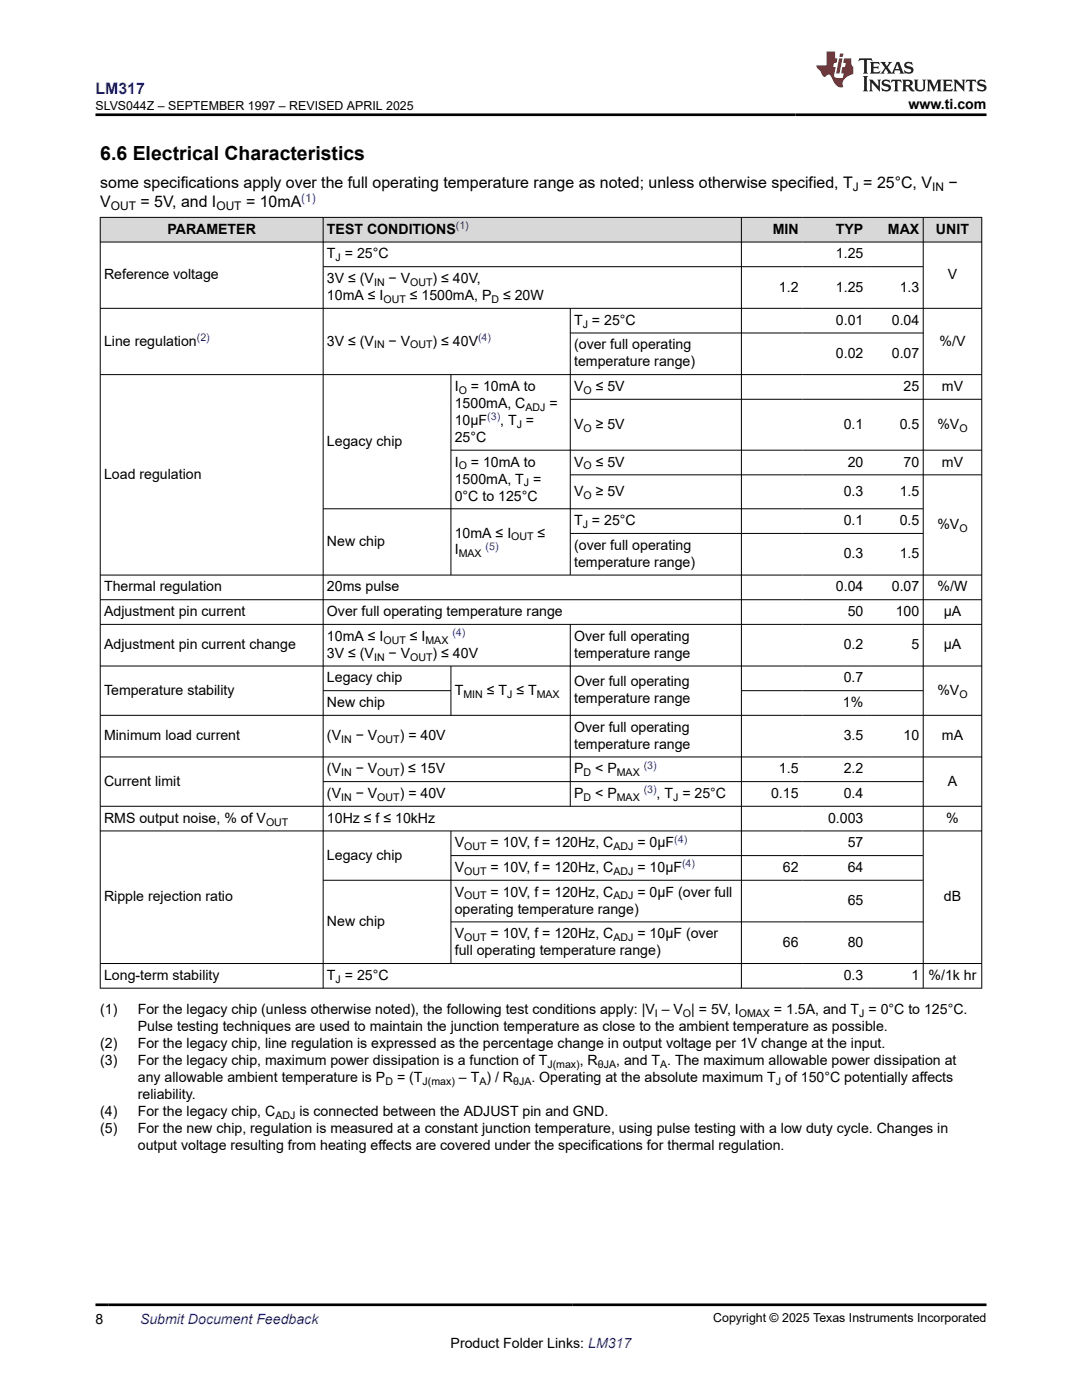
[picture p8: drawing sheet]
<svg xmlns="http://www.w3.org/2000/svg" width="216mm" height="279mm" viewBox="0 0 216 279" stroke-linecap="round" stroke-linejoin="round" font-family="sans-serif">
<defs><g id="words">
<text font-size="3.9" x="20" y="32">6.6 Electrical Characteristics</text>
<text font-size="3.2" fill="#00f" x="19.1" y="18.7">LM317</text>
<g font-size="3.2">
<text x="20" y="41.3">V</text>
<text x="20" y="37.5">some specifications apply over the full operating temperature range as noted; unless otherwise specified, T = 25°C, V</text>
<text x="28" y="41.3">= 5V, and I</text>
<text x="49.1" y="41.3">= 10mA</text>
<text x="189.2" y="37.5">−</text>
</g>
<g font-size="2.8">
<text x="181.3" y="21.8">www.ti.com</text>
<text x="33.4" y="46.7">PARAMETER</text>
<text x="65.2" y="46.7">TEST CONDITIONS</text>
<text x="154.2" y="46.7">MIN</text>
<text x="166.8" y="46.7">TYP</text>
<text x="177.2" y="46.7">MAX</text>
<text x="186.8" y="46.7">UNIT</text>
<text x="65.2" y="51.6">T = 25°C</text>
<text x="166.8" y="51.6">1.25</text>
<text x="20.8" y="55.7">Reference voltage</text>
<text x="65.2" y="56.5">3V ≤ (V</text>
<text x="65.2" y="59.9">10mA ≤ I</text>
<text x="77.5" y="56.5">− V</text>
<text x="81.8" y="59.9">≤ 1500mA, P</text>
<text x="86.3" y="56.5">) ≤ 40V,</text>
<text x="100.4" y="59.9">≤ 20W</text>
<text x="155.4" y="58.2">1.2</text>
<text x="166.8" y="58.2">1.25</text>
<text x="179.5" y="58.2">1.3</text>
<text x="189.1" y="55.7">V</text>
<text x="114.6" y="64.8">T = 25°C</text>
<text x="166.8" y="64.8">0.01</text>
<text x="178" y="64.8">0.04</text>
<text x="20.8" y="69">Line regulation</text>
<text x="65.2" y="69">3V ≤ (V</text>
<text x="77.5" y="69">− V</text>
<text x="86.3" y="69">) ≤ 40V</text>
<text x="114.6" y="69.7">(over full operating</text>
<text x="166.8" y="71.4">0.02</text>
<text x="178" y="71.4">0.07</text>
<text x="187.5" y="69">%/V</text>
<text x="114.6" y="73.1">temperature range)</text>
<text x="90.7" y="81.4">1500mA, C</text>
<text x="90.7" y="78">I</text>
<text x="94" y="78">= 10mA to</text>
<text x="109.6" y="81.4">=</text>
<text x="114.6" y="78">V</text>
<text x="118.9" y="78">≤ 5V</text>
<text x="180.3" y="78">25</text>
<text x="187.9" y="78">mV</text>
<text x="65.2" y="89">Legacy chip</text>
<text x="90.7" y="84.8">10μF</text>
<text x="90.7" y="88.2">25°C</text>
<text x="99.8" y="84.8">, T =</text>
<text x="114.6" y="85.6">V</text>
<text x="118.9" y="85.6">≥ 5V</text>
<text x="168.4" y="85.6">0.1</text>
<text x="179.5" y="85.6">0.5</text>
<text x="187" y="85.6">%V</text>
<text x="20.8" y="95.6">Load regulation</text>
<text x="90.7" y="93.1">I</text>
<text x="94" y="93.1">= 10mA to</text>
<text x="114.6" y="93.1">V</text>
<text x="118.9" y="93.1">≤ 5V</text>
<text x="169.1" y="93.1">20</text>
<text x="180.3" y="93.1">70</text>
<text x="187.9" y="93.1">mV</text>
<text x="90.7" y="96.5">1500mA, T =</text>
<text x="90.7" y="99.9">0°C to 125°C</text>
<text x="114.6" y="99">V</text>
<text x="118.9" y="99">≥ 5V</text>
<text x="168.4" y="99">0.3</text>
<text x="179.5" y="99">1.5</text>
<text x="90.7" y="107.3">10mA ≤ I</text>
<text x="107.3" y="107.3">≤</text>
<text x="114.6" y="104.8">T = 25°C</text>
<text x="168.4" y="104.8">0.1</text>
<text x="179.5" y="104.8">0.5</text>
<text x="187" y="105.6">%V</text>
<text x="65.2" y="109">New chip</text>
<text x="90.7" y="110.7">I</text>
<text x="114.6" y="109.7">(over full operating</text>
<text x="114.6" y="113.1">temperature range)</text>
<text x="168.4" y="111.4">0.3</text>
<text x="179.5" y="111.4">1.5</text>
<text x="20.8" y="118">Thermal regulation</text>
<text x="65.2" y="118">20ms pulse</text>
<text x="166.8" y="118">0.04</text>
<text x="178" y="118">0.07</text>
<text x="187.1" y="118">%/W</text>
<text x="20.8" y="123">Adjustment pin current</text>
<text x="65.2" y="123">Over full operating temperature range</text>
<text x="169.1" y="123">50</text>
<text x="178.7" y="123">100</text>
<text x="188.3" y="123">μA</text>
<text x="20.8" y="129.6">Adjustment pin current change</text>
<text x="65.2" y="127.9">10mA ≤ I</text>
<text x="65.2" y="131.3">3V ≤ (V</text>
<text x="77.5" y="131.3">− V</text>
<text x="81.8" y="127.9">≤ I</text>
<text x="86.3" y="131.3">) ≤ 40V</text>
<text x="114.6" y="127.9">Over full operating</text>
<text x="114.6" y="131.3">temperature range</text>
<text x="168.4" y="129.6">0.2</text>
<text x="181.9" y="129.6">5</text>
<text x="188.3" y="129.6">μA</text>
<text x="65.2" y="136.2">Legacy chip</text>
<text x="114.6" y="137">Over full operating</text>
<text x="168.4" y="136.2">0.7</text>
<text x="20.8" y="138.7">Temperature stability</text>
<text x="65.2" y="141.1">New chip</text>
<text x="90.7" y="138.7">T</text>
<text x="97.1" y="138.7">≤ T ≤ T</text>
<text x="114.6" y="140.3">temperature range</text>
<text x="168.2" y="141.1">1%</text>
<text x="187" y="138.7">%V</text>
<text x="20.8" y="147.7">Minimum load current</text>
<text x="65.2" y="147.7">(V</text>
<text x="71" y="147.7">− V</text>
<text x="79.8" y="147.7">) = 40V</text>
<text x="114.6" y="146">Over full operating</text>
<text x="114.6" y="149.4">temperature range</text>
<text x="168.4" y="147.7">3.5</text>
<text x="180.3" y="147.7">10</text>
<text x="187.9" y="147.7">mA</text>
<text x="65.2" y="154.3">(V</text>
<text x="71" y="154.3">− V</text>
<text x="79.8" y="154.3">) ≤ 15V</text>
<text x="114.6" y="154.3">P</text>
<text x="118.8" y="154.3">&lt; P</text>
<text x="155.4" y="154.3">1.5</text>
<text x="168.4" y="154.3">2.2</text>
<text x="20.8" y="156.8">Current limit</text>
<text x="65.2" y="159.3">(V</text>
<text x="71" y="159.3">− V</text>
<text x="79.8" y="159.3">) = 40V</text>
<text x="114.6" y="159.3">P</text>
<text x="118.8" y="159.3">&lt; P</text>
<text x="131" y="159.3">, T = 25°C</text>
<text x="153.9" y="159.3">0.15</text>
<text x="168.4" y="159.3">0.4</text>
<text x="189.1" y="156.8">A</text>
<text x="20.8" y="164.2">RMS output noise, % of V</text>
<text x="65.2" y="164.2">10Hz ≤ f ≤ 10kHz</text>
<text x="165.2" y="164.2">0.003</text>
<text x="188.8" y="164.2">%</text>
<text x="65.2" y="171.6">Legacy chip</text>
<text x="90.7" y="169.1">V</text>
<text x="97.9" y="169.1">= 10V, f = 120Hz, C</text>
<text x="127.2" y="169.1">= 0μF</text>
<text x="169.1" y="169.1">57</text>
<text x="20.8" y="179.9">Ripple rejection ratio</text>
<text x="90.7" y="174">V</text>
<text x="90.7" y="178.9">V</text>
<text x="97.9" y="174">= 10V, f = 120Hz, C</text>
<text x="97.9" y="178.9">= 10V, f = 120Hz, C</text>
<text x="127.2" y="174">= 10μF</text>
<text x="127.2" y="178.9">= 0μF (over full</text>
<text x="156.2" y="174">62</text>
<text x="169.1" y="174">64</text>
<text x="188.3" y="179.9">dB</text>
<text x="65.2" y="184.8">New chip</text>
<text x="90.7" y="182.3">operating temperature range)</text>
<text x="169.1" y="180.6">65</text>
<text x="90.7" y="187.3">V</text>
<text x="90.7" y="190.6">full operating temperature range)</text>
<text x="97.9" y="187.3">= 10V, f = 120Hz, C</text>
<text x="127.2" y="187.3">= 10μF (over</text>
<text x="156.2" y="188.9">66</text>
<text x="169.1" y="188.9">80</text>
<text x="20.8" y="195.6">Long-term stability</text>
<text x="65.2" y="195.6">T = 25°C</text>
<text x="168.4" y="195.6">0.3</text>
<text x="181.9" y="195.6">1</text>
<text x="185.3" y="195.6">%/1k hr</text>
<text x="20" y="202.4">(1)</text>
<text x="27.5" y="202.4">For the legacy chip (unless otherwise noted), the following test conditions apply: |V – V | = 5V, I</text>
<text x="154.4" y="202.4">= 1.5A, and T = 0°C to 125°C.</text>
<text x="20" y="209.1">(2)</text>
<text x="27.5" y="209.1">For the legacy chip, line regulation is expressed as the percentage change in output voltage per 1V change at the input.</text>
<text x="27.5" y="205.8">Pulse testing techniques are used to maintain the junction temperature as close to the ambient temperature as possible.</text>
<text x="20" y="212.5">(3)</text>
<text x="27.5" y="212.5">For the legacy chip, maximum power dissipation is a function of T</text>
<text x="27.5" y="215.9">any allowable ambient temperature is P</text>
<text x="79.2" y="215.9">= (T</text>
<text x="91.6" y="215.9">– T ) / R</text>
<text x="106" y="215.9">. Operating at the absolute maximum T of 150°C potentially affects</text>
<text x="115.7" y="212.5">, R</text>
<text x="122.9" y="212.5">, and T . The maximum allowable power dissipation at</text>
<text x="27.5" y="219.3">reliability.</text>
<text x="20" y="226.1">(5)</text>
<text x="20" y="222.7">(4)</text>
<text x="27.5" y="226.1">For the new chip, regulation is measured at a constant junction temperature, using pulse testing with a low duty cycle. Changes in</text>
<text x="27.5" y="222.7">For the legacy chip, C</text>
<text x="59.7" y="222.7">is connected between the ADJUST pin and GND.</text>
<text x="27.5" y="229.5">output voltage resulting from heating effects are covered under the specifications for thermal regulation.</text>
<text x="19.1" y="264.2">8</text>
<text x="89.9" y="269">Product Folder Links: LM317</text>
</g>
<text font-size="2.8" fill="#00f" x="27.9" y="264.2">Submit Document Feedback</text>
<g font-size="2.5">
<text x="19.1" y="21.9">SLVS044Z – SEPTEMBER 1997 – REVISED APRIL 2025</text>
<text x="142.3" y="263.9">Copyright © 2025 Texas Instruments Incorporated</text>
</g>
<g font-size="2.4">
<text x="22.1" y="41.9">OUT</text>
<text x="43.2" y="41.9">OUT</text>
<text x="170.2" y="38.1">J</text>
<text x="186" y="38.1">IN</text>
</g>
<text font-size="2.4" fill="#00f" x="60.1" y="40.2">(1)</text>
<g font-size="2.1" fill="#00f">
<text x="91" y="45.7">(1)</text>
<text x="39.3" y="68">(2)</text>
<text x="95.4" y="68">(4)</text>
<text x="97.2" y="83.9">(3)</text>
<text x="96.9" y="109.7">(5)</text>
<text x="90.3" y="126.9">(4)</text>
<text x="128.4" y="153.4">(3)</text>
<text x="128.4" y="158.3">(3)</text>
<text x="134.5" y="168.2">(4)</text>
<text x="136.1" y="173.1">(4)</text>
</g>
<g font-size="2.1">
<text x="67" y="52.1">J</text>
<text x="74.6" y="57.1">IN</text>
<text x="81.9" y="57.1">OUT</text>
<text x="76.5" y="60.5">OUT</text>
<text x="98.1" y="60.5">D</text>
<text x="116.3" y="65.4">J</text>
<text x="74.6" y="69.5">IN</text>
<text x="81.9" y="69.5">OUT</text>
<text x="91.5" y="78.6">O</text>
<text x="104.9" y="82">ADJ</text>
<text x="116.4" y="78.6">O</text>
<text x="103.1" y="85.4">J</text>
<text x="116.4" y="86.1">O</text>
<text x="191.4" y="86.1">O</text>
<text x="91.5" y="93.7">O</text>
<text x="116.4" y="93.7">O</text>
<text x="104.5" y="97.1">J</text>
<text x="116.4" y="99.5">O</text>
<text x="102" y="107.8">OUT</text>
<text x="116.3" y="105.4">J</text>
<text x="191.4" y="106.1">O</text>
<text x="91.5" y="111.2">MAX</text>
<text x="74.6" y="131.8">IN</text>
<text x="76.5" y="128.4">OUT</text>
<text x="81.9" y="131.8">OUT</text>
<text x="84.9" y="128.4">MAX</text>
<text x="92.5" y="139.2">MIN</text>
<text x="101.2" y="139.2">J</text>
<text x="107.1" y="139.2">MAX</text>
<text x="191.4" y="139.2">O</text>
<text x="68.1" y="148.3">IN</text>
<text x="75.3" y="148.3">OUT</text>
<text x="68.1" y="154.9">IN</text>
<text x="75.3" y="154.9">OUT</text>
<text x="116.4" y="154.9">D</text>
<text x="123.1" y="154.9">MAX</text>
<text x="68.1" y="159.8">IN</text>
<text x="75.3" y="159.8">OUT</text>
<text x="116.4" y="159.8">D</text>
<text x="123.1" y="159.8">MAX</text>
<text x="134.3" y="159.8">J</text>
<text x="53.1" y="164.7">OUT</text>
<text x="92.6" y="169.7">OUT</text>
<text x="122.4" y="169.7">ADJ</text>
<text x="92.6" y="174.6">OUT</text>
<text x="92.6" y="179.5">OUT</text>
<text x="122.4" y="174.6">ADJ</text>
<text x="122.4" y="179.5">ADJ</text>
<text x="92.6" y="187.8">OUT</text>
<text x="122.4" y="187.8">ADJ</text>
<text x="67" y="196.1">J</text>
<text x="130.7" y="202.9">I</text>
<text x="136.3" y="202.9">O</text>
<text x="147.4" y="202.9">OMAX</text>
<text x="171.5" y="202.9">J</text>
<text x="109.2" y="213.1">J(max)</text>
<text x="119.3" y="213.1">θJA</text>
<text x="131.7" y="213.1">A</text>
<text x="76.9" y="216.5">D</text>
<text x="84.3" y="216.5">J(max)</text>
<text x="95.7" y="216.5">A</text>
<text x="102.4" y="216.5">θJA</text>
<text x="154.8" y="216.5">J</text>
<text x="54.9" y="223.2">ADJ</text>
</g>
</g></defs>
<g fill="#d8d8d8">
<path d="M20 43.4h175.9v4.9h-175.9z" fill-rule="evenodd"/>
<path d="M20.1 43.4h44.3v4.8h-44.3z" fill-rule="evenodd"/>
<path d="M64.5 43.4h83.4v4.8h-83.4z" fill-rule="evenodd"/>
<path d="M148 43.4h12.1v4.8h-12.1z" fill-rule="evenodd"/>
<path d="M160.1 43.4h12.9v4.8h-12.9z" fill-rule="evenodd"/>
<path d="M173 43.4h11.2v4.8h-11.2z" fill-rule="evenodd"/>
<path d="M184.3 43.4h11.5v4.8h-11.5z" fill-rule="evenodd"/>
</g>
<g fill="none" stroke="#000" stroke-width=".2">
<path d="M19.9 43.4h176.1M19.9 48.3h176.1M20 43.3v154M64.5 43.3v154M64.5 53.2h119.8M147.9 43.3v154M184.2 43.3v154M195.9 43.3v154M19.9 61.5h176.1M19.9 74.8h176.1M90 74.8v40M113.8 61.5v53.3"/>
<path d="M113.8 66.5h70.5M113.8 79.7h82.2M90 89.8h106M113.8 94.8h82.2M19.9 114.8h176.1M19.9 119.7h176.1M64.5 101.5h119.8M113.8 106.5h70.5M19.9 124.6h176.1M19.9 132.9h176.1M64.5 137.8h25.5M90 132.9v9.9"/>
<path d="M113.8 124.6v36.4M147.9 137.8h36.4M19.9 142.8h176.1M19.9 151.1h176.1M64.5 156h119.8M19.9 160.9h176.1M19.9 165.8h176.1M90 165.8v26.6M90 170.8h94.3M184.3 175.7h-119.8M19.9 192.3h176.1M19.9 197.2h176.1"/>
<path d="M90 184h94.3"/>
</g>
<path d="M171.5 11.6l-.2 .6 .5-.2h.6v.1v2.2l-.2 .4h1l-.2-.4v-2.2v-.1h.5l.6 .2-.2-.6zM173.6 12.4l.2 .3v1.6l-.2 .4h1.9l.1-.6a1.08 1.08 0 0 1-1.3 .2v-.7h.6l.4 .2v-.7l-.4 .2h-.6v-.5l.2-.2a1 1 0 0 1 1 .3l-.1-.5zM175.7 12.4l.9 1.1-1 1.2h.9l-.2-.2 .5-.8 .4 .8-.2 .2h1.6l-.2-.2 .2-.5h.9l.1 .5-.1 .2h.9l-.2-.4-.8-1.9h-.5l-.9 2.1-.9-1.1 .9-1h-.8l.2 .2-.4 .6-.4-.6 .2-.2zM179 12.8l.4 1h-.7zM180.7 12.5a.65 .65 0 0 0-.2 .7 .65 .65 0 0 0 .6 .5l.6 .1 .1 .3a.79 .79 0 0 1-.7 .4 .79 .79 0 0 1-.7-.5l.1 .7 .2-.1a.93 .93 0 0 0 1.1 0 .93 .93 0 0 0 .4-.9 1.46 1.46 0 0 0-1.2-.6l-.1-.3a1.09 1.09 0 0 1 1.2 .2l-.2-.6-.1 .1-.5-.2zM172.2 15.2l.2 .4v2.2l-.2 .4h1l-.2-.4v-2.2l.2-.4zM173.4 15.9l.2 .4v1.5l-.2 .4h.8l-.3-.4 .1-1.3 1.6 1.8v-2l.2-.4h-.7l.1 .2 .1 1.1-1.2-1.3zM176.2 16a.65 .65 0 0 0-.2 .8 .65 .65 0 0 0 .6 .4l.6 .2 .1 .2a.79 .79 0 0 1-.7 .4 .79 .79 0 0 1-.7-.5l.1 .7 .2-.1a.93 .93 0 0 0 1.1 .1 .93 .93 0 0 0 .4-1 1.46 1.46 0 0 0-1.2-.5l-.1-.4a1.09 1.09 0 0 1 1.2 .2l-.1-.6-.2 .1-.5-.1zM177.9 15.9l-.1 .6a.63 .63 0 0 1 .8-.3v1.6l-.3 .4h1l-.2-.4v-1.6a.66 .66 0 0 1 .8 .3l-.1-.6zM180 15.9l.2 .4v1.5l-.2 .4h1l-.2-.2-.1-.7h.5l.1 .2a.79 .79 0 0 0 1.2 .6l-1-.9a.61 .61 0 0 0 .6-.6 .61 .61 0 0 0-.5-.7zM180.8 16.2h.1a.47 .47 0 0 1 .5 .1 .47 .47 0 0 1 .1 .5l-.1 .1-.7 .1zM182.3 15.9l.2 .2a2.27 2.27 0 0 0 .4 2 1.04 1.04 0 0 0 1.7-.7v-1.3l.2-.2h-.8l.2 .4v1.1a.6 .6 0 0 1-.6 .6 .6 .6 0 0 1-.6-.6v-1.1l.3-.4zM184.9 15.9l.2 .4v1.5l-.2 .4h.8l-.3-.4v-1.4l.9 1.9 .9-1.9v1.4l-.3 .4h1l-.2-.4v-1.5l.2-.4h-.8l-.7 1.5-.6-1.5zM188.1 15.9l.2 .4v1.5l-.2 .4h1.9l.1-.6a1.09 1.09 0 0 1-1.3 .2v-.7h.6l.4 .2v-.6l-.4 .2h-.6v-.6l.2-.1a1.01 1.01 0 0 1 1 .3l-.1-.6zM190.2 15.9l.3 .4v1.5l-.3 .4h.8l-.2-.4v-1.3l1.6 1.8v-2l.2-.4h-.7l.2 .2v1.1l-1.2-1.3zM192.8 15.9l-.1 .6a.63 .63 0 0 1 .8-.3v1.6l-.3 .4h1l-.2-.4v-1.6a.66 .66 0 0 1 .8 .3l-.1-.6zM195.2 16a.65 .65 0 0 0-.2 .8 .65 .65 0 0 0 .6 .4l.6 .2 .2 .2a.79 .79 0 0 1-.7 .4 .79 .79 0 0 1-.7-.5l.1 .7 .2-.1a.93 .93 0 0 0 1 .1 .93 .93 0 0 0 .5-1 1.46 1.46 0 0 0-1.3-.5v-.4a1.09 1.09 0 0 1 1.2 .2l-.2-.6-.2 .1-.5-.1z" fill="#231f20"/>
<path d="M164.9 10.3v2.7h-2l.1 .4 .8 1a.95 .95 0 0 0 1 .9 .59 .59 0 0 1 .5-.4 .59 .59 0 0 1 .5 .3l.4 .8a1.59 1.59 0 0 0 2.1 1.4 1.61 1.61 0 0 1 1-2.3l1-.3-.1-1.5a1.59 1.59 0 0 1-.3-1.7h-1.5l-.2 .9h.6l-.2 .9h-.5l-.2 .9v.3l.4 .1-.1 .9h-.7a.73 .73 0 0 1-1-.7l.3-1.5h-.5l.1-.9h.5l.2-.9h-.5v-1.3zM167.4 11.6l-.6 3.1h.7l.6-3.1zM167.6 10.7l-.1 .6h.7l.1-.6z" fill="#ed1c24"/>
<path d="M19.1 22.9h177.8M19.1 260.4h177.8" fill="none" stroke="#000" stroke-width=".53"/>
<use href="#words"/>
</svg>
